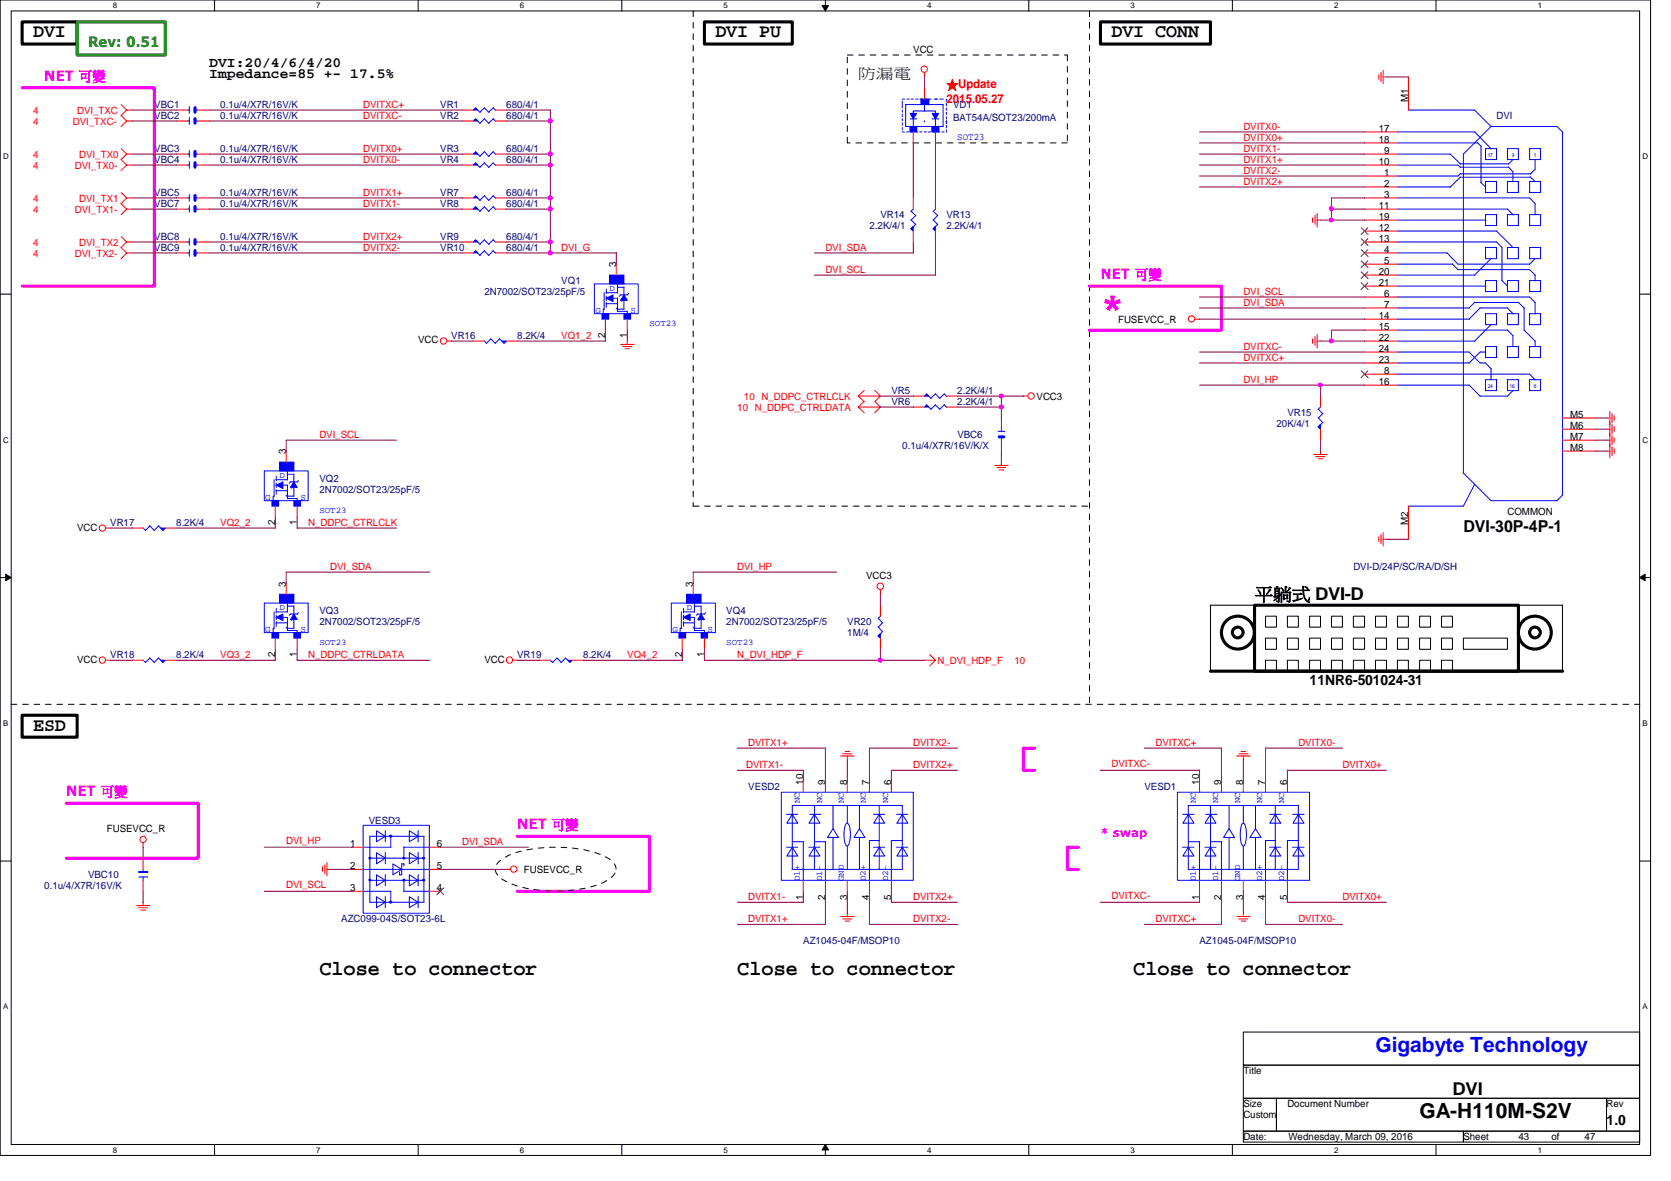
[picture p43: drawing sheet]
<svg xmlns="http://www.w3.org/2000/svg" width="297mm" height="210mm" viewBox="0 0 297 210" stroke-linecap="round" stroke-linejoin="round" font-family="sans-serif">
<defs><g id="words">
<text font-size="7.2" fill="#f0f" x="195.6" y="56.9">*</text>
<g font-size="3.7">
<text x="56.8" y="173.3">Close to connector</text>
<text x="131.1" y="173.3">Close to connector</text>
<text x="201.5" y="173.3">Close to connector</text>
<text x="252.3" y="198.7">GA-H110M-S2V</text>
</g>
<text font-size="3.7" fill="#00f" x="244.5" y="186.9">Gigabyte Technology</text>
<g font-size="3.3">
<text x="5.9" y="6.6">DVI</text>
<text x="127.2" y="6.5">DVI PU</text>
<text x="197.6" y="6.6">DVI CONN</text>
<text x="5.9" y="129.9">ESD</text>
</g>
<g font-size="3.1">
<text x="223.1" y="106.6">平平走 DVI-D</text>
<text x="258.2" y="194.6">DVI</text>
</g>
<text font-size="2.9" x="260.1" y="94.6">DVI-30P-4P-1</text>
<text font-size="2.5" fill="#008000" x="15.7" y="8.4">Rev: 0.51</text>
<g font-size="2.5">
<text x="37.2" y="11.9">DVI:20/4/6/4/20</text>
<text x="37.2" y="13.8">Impedance=85 +- 17.5%</text>
<text x="152.6" y="13.8">防防熱</text>
<text x="232.8" y="121.7">11NR6-501024-31</text>
<text x="285.6" y="199.9">1.0</text>
</g>
<g font-size="2.5" fill="#f0f">
<text x="7.9" y="14.3">NET 可可</text>
<text x="195.6" y="49.5">NET 可可</text>
<text x="11.8" y="141.4">NET 可可</text>
<text x="91.9" y="147.3">NET 可可</text>
</g>
<g font-size="2.2" fill="#f00">
<text x="168.3" y="15.7">★Update</text>
<text x="168.2" y="18.2">2015.05.27</text>
</g>
<text font-size="2.2" fill="#f0f" x="195.6" y="148.8">* swap</text>
<g font-size="1.8">
<text x="162.3" y="9.4">VCC</text>
<text x="245.1" y="23.4">17</text>
<text x="250.3" y="18.2" transform="rotate(-90 250.3 18.2)">M1</text>
<text x="245.1" y="25.4">18</text>
<text x="245.1" y="29.3">10</text>
<text x="246.1" y="27.3">9</text>
<text x="246.1" y="31.2">1</text>
<text x="246.1" y="33.2">2</text>
<text x="246.1" y="35.1">3</text>
<text x="245.1" y="37.1">11</text>
<text x="245.1" y="39.1">19</text>
<text x="245.1" y="41">12</text>
<text x="109.5" y="47.5" transform="rotate(-90 109.5 47.5)">3</text>
<text x="245.1" y="43">13</text>
<text x="246.1" y="44.9">4</text>
<text x="246.1" y="46.9">5</text>
<text x="245.1" y="48.9">20</text>
<text x="245.1" y="50.8">21</text>
<text x="246.1" y="52.7">6</text>
<text x="198.8" y="57.4">FUSEVCC_R</text>
<text x="245.1" y="56.7">14</text>
<text x="245.1" y="58.6">15</text>
<text x="246.1" y="54.7">7</text>
<text x="74.3" y="61">VCC</text>
<text x="107.6" y="60.2" transform="rotate(-90 107.6 60.2)">2</text>
<text x="111.5" y="60.2" transform="rotate(-90 111.5 60.2)">1</text>
<text x="245.1" y="60.6">22</text>
<text x="245.1" y="62.5">24</text>
<text x="245.1" y="64.5">23</text>
<text x="184.3" y="71">VCC3</text>
<text x="245.1" y="68.4">16</text>
<text x="246.1" y="66.5">8</text>
<text x="279.1" y="74.3">M5</text>
<text x="279.1" y="76.2">M6</text>
<text x="50.8" y="80.8" transform="rotate(-90 50.8 80.8)">3</text>
<text x="279.1" y="78.2">M7</text>
<text x="279.1" y="80.1">M8</text>
<text x="13.7" y="94.3">VCC</text>
<text x="48.9" y="93.4" transform="rotate(-90 48.9 93.4)">2</text>
<text x="52.8" y="93.4" transform="rotate(-90 52.8 93.4)">1</text>
<text x="250.3" y="93.4" transform="rotate(-90 250.3 93.4)">M2</text>
<text x="268" y="91.6">COMMON</text>
<text x="50.8" y="104.3" transform="rotate(-90 50.8 104.3)">3</text>
<text x="123.2" y="104.3" transform="rotate(-90 123.2 104.3)">3</text>
<text x="154" y="102.9">VCC3</text>
<text x="13.7" y="117.8">VCC</text>
<text x="48.9" y="116.8" transform="rotate(-90 48.9 116.8)">2</text>
<text x="52.8" y="116.8" transform="rotate(-90 52.8 116.8)">1</text>
<text x="86.1" y="117.8">VCC</text>
<text x="121.2" y="116.8" transform="rotate(-90 121.2 116.8)">2</text>
<text x="125.2" y="116.8" transform="rotate(-90 125.2 116.8)">1</text>
<text x="142.7" y="139.4" transform="rotate(-90 142.7 139.4)">10</text>
<text x="146.7" y="139.4" transform="rotate(-90 146.7 139.4)">9</text>
<text x="150.6" y="139.4" transform="rotate(-90 150.6 139.4)">8</text>
<text x="154.5" y="139.4" transform="rotate(-90 154.5 139.4)">7</text>
<text x="158.4" y="139.4" transform="rotate(-90 158.4 139.4)">6</text>
<text x="213.2" y="139.4" transform="rotate(-90 213.2 139.4)">10</text>
<text x="217.1" y="139.4" transform="rotate(-90 217.1 139.4)">9</text>
<text x="221" y="139.4" transform="rotate(-90 221 139.4)">8</text>
<text x="224.9" y="139.4" transform="rotate(-90 224.9 139.4)">7</text>
<text x="228.8" y="139.4" transform="rotate(-90 228.8 139.4)">6</text>
<text x="19" y="147.9">FUSEVCC_R</text>
<text x="62.2" y="150.5">1</text>
<text x="62.2" y="154.5">2</text>
<text x="77.7" y="150.5">6</text>
<text x="77.7" y="154.5">5</text>
<text x="93.1" y="155.2">FUSEVCC_R</text>
<text x="62.2" y="158.4">3</text>
<text x="77.7" y="158.4">4</text>
<text x="142.7" y="159.9" transform="rotate(-90 142.7 159.9)">1</text>
<text x="146.7" y="159.9" transform="rotate(-90 146.7 159.9)">2</text>
<text x="150.6" y="159.9" transform="rotate(-90 150.6 159.9)">3</text>
<text x="154.5" y="159.9" transform="rotate(-90 154.5 159.9)">4</text>
<text x="158.4" y="159.9" transform="rotate(-90 158.4 159.9)">5</text>
<text x="213.2" y="159.9" transform="rotate(-90 213.2 159.9)">1</text>
<text x="217.1" y="159.9" transform="rotate(-90 217.1 159.9)">2</text>
<text x="221" y="159.9" transform="rotate(-90 221 159.9)">3</text>
<text x="224.9" y="159.9" transform="rotate(-90 224.9 159.9)">4</text>
<text x="228.8" y="159.9" transform="rotate(-90 228.8 159.9)">5</text>
<text x="221" y="190.9">Title</text>
<text x="221" y="196.8">Size</text>
<text x="228.9" y="196.8">Document Number</text>
<text x="285.6" y="196.8">Rev</text>
<text x="221" y="198.8">Custom</text>
<text x="221" y="202.6">Date:</text>
<text x="229.1" y="202.6">Wednesday, March 09, 2016</text>
<text x="260.1" y="202.6">Sheet</text>
<text x="269.9" y="202.6">43</text>
<text x="275.8" y="202.6">of</text>
<text x="281.7" y="202.6">47</text>
</g>
<g font-size="1.8" fill="#f00">
<text x="5.9" y="22.1">4</text>
<text x="5.9" y="20.2">4</text>
<text x="13" y="22.1">DVI_TXC-</text>
<text x="13.7" y="20.2">DVI_TXC</text>
<text x="64.6" y="19.2">DVITXC+</text>
<text x="64.6" y="21.2">DVITXC-</text>
<text x="221" y="23.1">DVITX0-</text>
<text x="5.9" y="28">4</text>
<text x="5.9" y="30">4</text>
<text x="13.3" y="30">DVI_TX0-</text>
<text x="14.1" y="28">DVI_TX0</text>
<text x="64.6" y="29">DVITX0-</text>
<text x="64.6" y="27">DVITX0+</text>
<text x="221" y="29">DVITX1+</text>
<text x="221" y="27">DVITX1-</text>
<text x="221" y="25.1">DVITX0+</text>
<text x="5.9" y="35.8">4</text>
<text x="14.1" y="35.8">DVI_TX1</text>
<text x="64.6" y="34.8">DVITX1+</text>
<text x="221" y="32.9">DVITX2+</text>
<text x="221" y="30.9">DVITX2-</text>
<text x="5.9" y="37.8">4</text>
<text x="13.3" y="37.8">DVI_TX1-</text>
<text x="64.6" y="36.8">DVITX1-</text>
<text x="5.9" y="43.6">4</text>
<text x="5.9" y="45.6">4</text>
<text x="13.3" y="45.6">DVI_TX2-</text>
<text x="14.1" y="43.6">DVI_TX2</text>
<text x="64.6" y="44.6">DVITX2-</text>
<text x="64.6" y="42.7">DVITX2+</text>
<text x="99.8" y="44.6">DVI_G</text>
<text x="146.7" y="44.6">DVI_SDA</text>
<text x="146.7" y="48.6">DVI_SCL</text>
<text x="221" y="52.5">DVI_SCL</text>
<text x="221" y="54.4">DVI_SDA</text>
<text x="99.8" y="60.3">VQ1_2</text>
<text x="221" y="64.2">DVITXC+</text>
<text x="221" y="62.2">DVITXC-</text>
<text x="132.2" y="71">10 N_DDPC_CTRLCLK</text>
<text x="221" y="68.1">DVI_HP</text>
<text x="56.8" y="77.9">DVI_SCL</text>
<text x="131.1" y="73">10 N_DDPC_CTRLDATA</text>
<text x="39.2" y="93.5">VQ2_2</text>
<text x="54.8" y="93.5">N_DDPC_CTRLCLK</text>
<text x="58.7" y="101.3">DVI_SDA</text>
<text x="131.1" y="101.3">DVI_HP</text>
<text x="39.2" y="117">VQ3_2</text>
<text x="54.8" y="117">N_DDPC_CTRLDATA</text>
<text x="111.5" y="117">VQ4_2</text>
<text x="131.1" y="117">N_DVI_HDP_F</text>
<text x="166.7" y="118">N_DVI_HDP_F</text>
<text x="180.3" y="118">10</text>
<text x="132.6" y="136.6">DVITX1-</text>
<text x="133" y="132.6">DVITX1+</text>
<text x="162.3" y="136.6">DVITX2+</text>
<text x="162.3" y="132.6">DVITX2-</text>
<text x="197.6" y="136.4">DVITXC-</text>
<text x="205.4" y="132.6">DVITXC+</text>
<text x="230.8" y="132.6">DVITX0-</text>
<text x="238.6" y="136.6">DVITX0+</text>
<text x="50.9" y="150">DVI_HP</text>
<text x="82.2" y="150.2">DVI_SDA</text>
<text x="50.9" y="157.9">DVI_SCL</text>
<text x="133" y="160">DVITX1-</text>
<text x="162.3" y="160">DVITX2+</text>
<text x="197.6" y="159.8">DVITXC-</text>
<text x="238.6" y="160">DVITX0+</text>
<text x="133" y="163.9">DVITX1+</text>
<text x="162.3" y="163.9">DVITX2-</text>
<text x="205.4" y="163.9">DVITXC+</text>
<text x="230.8" y="163.9">DVITX0-</text>
</g>
<g font-size="1.8" fill="#000080">
<text x="27.4" y="19.2">VBC1</text>
<text x="27.4" y="21.2">VBC2</text>
<text x="39.2" y="19.2">0.1u/4/X7R/16V/K</text>
<text x="39.2" y="21.2">0.1u/4/X7R/16V/K</text>
<text x="78.3" y="21.2">VR2</text>
<text x="78.3" y="19.2">VR1</text>
<text x="90" y="21.2">680/4/1</text>
<text x="90" y="19.2">680/4/1</text>
<text x="169.4" y="21.5">BAT54A/SOT23/200mA</text>
<text x="169.4" y="19.2">VD1</text>
<text x="266" y="21.2">DVI</text>
<text x="27.4" y="29">VBC4</text>
<text x="27.4" y="27">VBC3</text>
<text x="39.2" y="29">0.1u/4/X7R/16V/K</text>
<text x="39.2" y="27">0.1u/4/X7R/16V/K</text>
<text x="78.3" y="29">VR4</text>
<text x="78.3" y="27">VR3</text>
<text x="90" y="29">680/4/1</text>
<text x="90" y="27">680/4/1</text>
<text x="27.4" y="34.8">VBC5</text>
<text x="39.2" y="34.8">0.1u/4/X7R/16V/K</text>
<text x="78.3" y="34.8">VR7</text>
<text x="90" y="34.8">680/4/1</text>
<text x="27.4" y="36.8">VBC7</text>
<text x="39.2" y="36.8">0.1u/4/X7R/16V/K</text>
<text x="78.3" y="36.8">VR8</text>
<text x="90" y="36.8">680/4/1</text>
<text x="154.6" y="40.7">2.2K/4/1</text>
<text x="156.5" y="38.8">VR14</text>
<text x="168.2" y="38.8">VR13</text>
<text x="168.2" y="40.7">2.2K/4/1</text>
<text x="27.4" y="44.6">VBC9</text>
<text x="27.4" y="42.7">VBC8</text>
<text x="39.2" y="44.6">0.1u/4/X7R/16V/K</text>
<text x="39.2" y="42.7">0.1u/4/X7R/16V/K</text>
<text x="78.3" y="42.7">VR9</text>
<text x="78.3" y="44.6">VR10</text>
<text x="90" y="42.7">680/4/1</text>
<text x="90" y="44.6">680/4/1</text>
<text x="86.1" y="52.5">2N7002/SOT23/25pF/5</text>
<text x="99.8" y="50.5">VQ1</text>
<text x="80.2" y="60.3">VR16</text>
<text x="91.9" y="60.3">8.2K/4</text>
<text x="158.5" y="70.1">VR5</text>
<text x="170.2" y="70.1">2.2K/4/1</text>
<text x="158.5" y="72">VR6</text>
<text x="170.2" y="72">2.2K/4/1</text>
<text x="170.2" y="77.9">VBC6</text>
<text x="226.9" y="75.9">20K/4/1</text>
<text x="228.9" y="74">VR15</text>
<text x="160.4" y="79.8">0.1u/4/X7R/16V/K/X</text>
<text x="56.8" y="85.7">VQ2</text>
<text x="56.8" y="87.7">2N7002/SOT23/25pF/5</text>
<text x="19.6" y="93.5">VR17</text>
<text x="31.3" y="93.5">8.2K/4</text>
<text x="240.6" y="101.3">DVI-D/24P/SC/RA/D/SH</text>
<text x="56.8" y="109.2">VQ3</text>
<text x="56.8" y="111.1">2N7002/SOT23/25pF/5</text>
<text x="129.1" y="111.1">2N7002/SOT23/25pF/5</text>
<text x="129.1" y="109.2">VQ4</text>
<text x="150.6" y="113.1">1M/4</text>
<text x="150.6" y="111.1">VR20</text>
<text x="19.6" y="117">VR18</text>
<text x="31.3" y="117">8.2K/4</text>
<text x="91.9" y="117">VR19</text>
<text x="103.7" y="117">8.2K/4</text>
<text x="133" y="140.5">VESD2</text>
<text x="203.5" y="140.5">VESD1</text>
<text x="65.6" y="146.5">VESD3</text>
<text x="7.9" y="158.1">0.1u/4/X7R/16V/K</text>
<text x="15.7" y="156.1">VBC10</text>
<text x="60.7" y="163.9">AZC099-04S/SOT23-6L</text>
<text x="142.8" y="167.9">AZ1045-04F/MSOP10</text>
<text x="213.2" y="167.9">AZ1045-04F/MSOP10</text>
</g>
<text font-size="1.8" fill="#00f" x="170.2" y="24.8">SOT23</text>
<g font-size="1.6" fill="#00f">
<text x="108.4" y="51.7">D</text>
<text x="105.8" y="55.6">G</text>
<text x="112.1" y="55.6">S</text>
<text x="115.4" y="58">SOT23</text>
<text x="47.2" y="88.9">G</text>
<text x="49.7" y="84.9">D</text>
<text x="53.4" y="88.9">S</text>
<text x="56.8" y="91.2">SOT23</text>
<text x="47.2" y="112.3">G</text>
<text x="49.7" y="108.4">D</text>
<text x="53.4" y="112.3">S</text>
<text x="119.5" y="112.3">G</text>
<text x="122.1" y="108.4">D</text>
<text x="125.8" y="112.3">S</text>
<text x="56.8" y="114.6">SOT23</text>
<text x="129.1" y="114.6">SOT23</text>
<text x="142.2" y="142.7" transform="rotate(-90 142.2 142.7)">NC</text>
<text x="146.1" y="142.7" transform="rotate(-90 146.1 142.7)">NC</text>
<text x="150" y="142.7" transform="rotate(-90 150 142.7)">NC</text>
<text x="153.9" y="142.7" transform="rotate(-90 153.9 142.7)">NC</text>
<text x="157.9" y="142.7" transform="rotate(-90 157.9 142.7)">NC</text>
<text x="212.6" y="142.7" transform="rotate(-90 212.6 142.7)">NC</text>
<text x="216.5" y="142.7" transform="rotate(-90 216.5 142.7)">NC</text>
<text x="220.4" y="142.7" transform="rotate(-90 220.4 142.7)">NC</text>
<text x="224.4" y="142.7" transform="rotate(-90 224.4 142.7)">NC</text>
<text x="228.3" y="142.7" transform="rotate(-90 228.3 142.7)">NC</text>
<text x="142.2" y="156.6" transform="rotate(-90 142.2 156.6)">D1+</text>
<text x="146.1" y="156.6" transform="rotate(-90 146.1 156.6)">D1-</text>
<text x="150" y="156.6" transform="rotate(-90 150 156.6)">GND</text>
<text x="153.9" y="156.6" transform="rotate(-90 153.9 156.6)">D2+</text>
<text x="157.9" y="156.6" transform="rotate(-90 157.9 156.6)">D2-</text>
<text x="212.6" y="156.6" transform="rotate(-90 212.6 156.6)">D1+</text>
<text x="216.5" y="156.6" transform="rotate(-90 216.5 156.6)">D1-</text>
<text x="220.4" y="156.6" transform="rotate(-90 220.4 156.6)">GND</text>
<text x="224.4" y="156.6" transform="rotate(-90 224.4 156.6)">D2+</text>
<text x="228.3" y="156.6" transform="rotate(-90 228.3 156.6)">D2-</text>
</g>
<g font-size="1.4">
<text x="20.1" y="1.4">8</text>
<text x="56.2" y="1.4">7</text>
<text x="92.4" y="1.4">6</text>
<text x="128.6" y="1.4">5</text>
<text x="164.8" y="1.4">4</text>
<text x="201" y="1.4">3</text>
<text x="237.1" y="1.4">2</text>
<text x="273.3" y="1.4">1</text>
<text x=".5" y="28.3">D</text>
<text x="292" y="28.3">D</text>
<text x=".5" y="78.7">C</text>
<text x="292" y="78.7">C</text>
<text x=".5" y="129">B</text>
<text x="292" y="129">B</text>
<text x=".5" y="179.4">A</text>
<text x="292" y="179.4">A</text>
<text x="20.1" y="204.9">8</text>
<text x="56.2" y="204.9">7</text>
<text x="92.4" y="204.9">6</text>
<text x="128.6" y="204.9">5</text>
<text x="164.8" y="204.9">4</text>
<text x="201" y="204.9">3</text>
<text x="237.1" y="204.9">2</text>
<text x="273.3" y="204.9">1</text>
</g>
<g font-size="1" fill="#00f">
<text x="264.5" y="27.9">17</text>
<text x="268.8" y="27.9">9</text>
<text x="272.7" y="27.9">1</text>
<text x="264.5" y="69">24</text>
<text x="268.3" y="69">16</text>
<text x="272.7" y="69">8</text>
</g>
</g></defs>
<path d="M0 0h293.4v205.4h-293.4zM2 1.9h289.5v201.5h-289.5z" fill="none" stroke="#000" stroke-width=".18"/>
<g fill="#fff">
<path d="M20.1 .2h.7v1.5h-.7z"/>
<path d="M20.1 203.6h.7v1.5h-.7z"/>
</g>
<path d="M38.1 0v1.9M38.1 203.4v2" fill="none" stroke="#000" stroke-width=".18"/>
<g fill="#fff">
<path d="M56.2 .2h.8v1.5h-.8z"/>
<path d="M56.2 203.6h.8v1.5h-.8z"/>
</g>
<path d="M74.3 0v1.9M74.3 203.4v2" fill="none" stroke="#000" stroke-width=".18"/>
<g fill="#fff">
<path d="M92.4 .2h.8v1.5h-.8z"/>
<path d="M92.4 203.6h.8v1.5h-.8z"/>
</g>
<path d="M110.5 0v1.9M110.5 203.4v2" fill="none" stroke="#000" stroke-width=".18"/>
<g fill="#fff">
<path d="M128.6 .2h.8v1.5h-.8z"/>
<path d="M128.6 203.6h.8v1.5h-.8z"/>
</g>
<path d="M146.1 1h1.2l-.6 .9zM146.7 0v1.9M146.7 203.4l.6 1h-1.2zM146.7 203.4v2" fill="none" stroke="#000" stroke-width=".18"/>
<path d="M146.1 1h1.2l-.6 .9zM146.7 203.4l.6 1h-1.2z" fill="#000"/>
<g fill="#fff">
<path d="M164.8 .2h.8v1.5h-.8z"/>
<path d="M164.8 203.6h.8v1.5h-.8z"/>
</g>
<path d="M182.9 0v1.9M182.9 203.4v2" fill="none" stroke="#000" stroke-width=".18"/>
<g fill="#fff">
<path d="M201 .2h.7v1.5h-.7z"/>
<path d="M201 203.6h.7v1.5h-.7z"/>
</g>
<path d="M219.1 0v1.9M219.1 203.4v2" fill="none" stroke="#000" stroke-width=".18"/>
<g fill="#fff">
<path d="M237.1 .2h.8v1.5h-.8z"/>
<path d="M237.1 203.6h.8v1.5h-.8z"/>
</g>
<path d="M255.3 0v1.9M255.3 203.4v2" fill="none" stroke="#000" stroke-width=".18"/>
<g fill="#fff">
<path d="M273.3 .2h.8v1.5h-.8z"/>
<path d="M273.3 203.6h.8v1.5h-.8z"/>
<path d="M.5 27.1h1v1.5h-1z"/>
<path d="M292 27.1h.9v1.5h-.9z"/>
<path d="M.5 77.4h1v1.6h-1z"/>
<path d="M292 77.4h.9v1.6h-.9z"/>
</g>
<path d="M0 52.3h2M291.5 52.3h1.9" fill="none" stroke="#000" stroke-width=".18"/>
<g fill="#fff">
<path d="M.5 127.8h.9v1.5h-.9z"/>
<path d="M292 127.8h.9v1.5h-.9z"/>
</g>
<path d="M0 102.7h2M1 102.1l1 .6-1 .5zM291.5 102.7l.9-.6v1.1zM291.5 102.7h1.9" fill="none" stroke="#000" stroke-width=".18"/>
<path d="M1 102.1l1 .6-1 .5zM291.5 102.7l.9-.6v1.1z" fill="#000"/>
<g fill="#fff">
<path d="M.5 178.2h.9v1.5h-.9z"/>
<path d="M292 178.2h.9v1.5h-.9z"/>
</g>
<g fill="none" stroke="#000" stroke-width=".18">
<path d="M215.1 107.6h62.6M215.2 119.3h3.9M215.2 107.6v11.7M225 109.5h1.9v2h-1.9zM225 113.4h1.9v2h-1.9zM225 117.3h1.9v2h-1.9zM228.9 109.5h1.9v2h-1.9zM228.9 113.4h1.9v2h-1.9zM228.9 117.3h1.9v2h-1.9zM232.8 109.5h1.9v2h-1.9zM232.8 113.4h1.9v2h-1.9zM232.8 117.3h1.9v2h-1.9z"/>
<path d="M236.7 109.5h1.9v2h-1.9zM236.7 113.4h1.9v2h-1.9zM236.7 117.3h1.9v2h-1.9zM240.6 109.5h2v2h-2zM240.6 113.4h2v2h-2zM240.6 117.3h2v2h-2zM244.5 109.5h2v2h-2zM244.5 113.4h2v2h-2zM244.5 117.3h2v2h-2zM248.4 109.5h2v2h-2zM248.4 113.4h2v2h-2zM248.4 117.3h2v2h-2z"/>
<path d="M252.3 109.5h2v2h-2zM252.3 113.4h2v2h-2zM252.3 117.3h2v2h-2zM256.2 113.4h2v2h-2zM256.2 117.3h2v2h-2zM256.2 109.5h2v2h-2zM260.1 113.4h7.9v2h-7.9zM277.7 107.5v11.8M0 153h2M291.5 153h1.9M221 183.4h70.5v5.9h-70.5zM221 189.3h70.5v5.9h-70.5z"/>
<path d="M221 195.2h5.9v5.8h-5.9zM226.9 195.2h58.7v5.8h-58.7zM285.6 195.2h5.9v5.8h-5.9zM221 201h39.1v2h-39.1zM260.1 201h31.4v2h-31.4z"/>
</g>
<path d="M123.2 1.9v88.1M150.6 9.8h39.1M189.7 9.8v15.6M193.7 1.9v123.3M150.6 25.4v-15.6M189.7 25.4h-39.1M123.2 90h70.5M2 125.2h289.5M88.5 153.3a10 10 0 0 1 5.7-2.4 25.8 25.8 0 0 1 12.7 1 4.4 4.4 0 0 1 2.5 2 1.85 1.85 0 0 1-.9 2.2 17.6 17.6 0 0 1-9.7 2.3 17.5 17.5 0 0 1-9.8-2.3 1.81 1.81 0 0 1-.5-2.8z" fill="none" stroke="#000" stroke-width=".18" stroke-dasharray="1 1 1 1 1 1 1 1"/>
<g fill="none" stroke="#000" stroke-width=".55">
<path d="M3.9 3.9h9.8v3.9h-9.8zM125.2 3.9h15.6v3.9h-15.6zM195.6 3.9h19.6v3.9h-19.6zM215.2 119.3h62.6M223 107.6h46.9v11.7h-46.9zM3.9 127.1h9.8v3.9h-9.8z"/>
<circle cx="220" cy="112.4" r=".95"/>
<circle cx="220" cy="112.4" r="2.93"/>
<circle cx="272.8" cy="112.4" r="2.93"/>
<circle cx="272.9" cy="112.4" r=".95"/>
</g>
<path d="M3.9 15.6h23.5v35.2h-23.5M193.7 50.8h23.4v7.9h-23.4M183.9 133h-2v3.9h2M11.8 142.7h23.4v9.8h-23.4M91.9 148.6h23.5v9.8h-23.5M191.7 150.6h-2v3.9h2" fill="none" stroke="#f0f" stroke-width=".55"/>
<path d="M13.7 3.9h15.7v5.9h-15.7z" fill="none" stroke="#008000" stroke-width=".55"/>
<g fill="none" stroke="#f00" stroke-width=".18">
<path d="M21.5 18.6l1.1 1M22.5 19.6h1M22.5 19.6l-1 1M164.3 12.9v.8M245.1 13.3v.8M245.5 12.9v1.6M245.8 13.7h.7M245.9 12.5v2.4M21.5 36.2l1 1M21.5 20.5l1.1 1M21.5 26.4l1.1 1M21.5 34.2l1.1 1"/>
<path d="M21.5 28.4l1.1 1M22.5 21.5h1M22.5 27.4h1M22.5 37.2h1M22.5 35.2h1M22.5 29.3h1M22.5 21.5l-1 1M22.5 27.4l-1 1M22.5 35.2l-1 1M22.5 29.3l-1 1.1M22.6 37.1l-1.1 1M233.3 38.7v.8"/>
<path d="M233.8 38.3v1.6M234.1 39.1h.6M234.1 37.9v2.4M21.5 44l1.1 1M21.5 42l1.1 1.1M22.5 45h1M22.5 43h1M22.5 45l-1 1M22.5 43l-1 1M212.4 56.7h.9M233.8 59.8v1.6M234.1 59.4v2.4"/>
<path d="M79.5 60.6h.8M110.3 61.2h2.4M110.7 61.6h1.6M111.1 62h.8M111.5 60.6v.7M152.6 70.4l1 1M152.6 72.3h3.9l-1 1.1M152.6 72.3l1 1.1M153.6 69.4l-1 1M153.6 71.3l-1 1M155.5 69.4l1 1h-3.9M156.5 70.4l-1 1 1 1"/>
<path d="M181.9 70.4h.8M233.3 60.2v.8M234.1 60.6h.6M285.6 76.3h.6M285.6 74.3h.6M285.6 78.2h.6M286.2 73.1v8.3M286.6 73.5v1.6M286.6 75.5v1.6M286.6 77.4v1.6M286.6 79.4v1.6M286.9 73.9v.8"/>
<path d="M286.9 75.8v.9M286.9 77.8v.8M286.9 79.8v.8M18.8 93.9h.8M176.8 82.7h2.4M177.2 83.1h1.6M177.6 83.5h.8M178 82.1v.7M233.5 80.8h2.5M233.9 81.2h1.6M234.4 81.5h.8M234.7 80.2v.6"/>
<path d="M245.1 95.4v.9M245.5 95v1.6M245.8 95.8h.7M245.9 94.7v2.3M285.6 80.2h.6M18.8 117.3h.8M91.2 117.3h.8M156.5 104.8v.9M164.3 117.3h2M165.3 116.3l1 1M166.3 117.3l-1 1.1M149.4 134.4h2.4"/>
<path d="M149.8 134h1.6M150.2 133.6h.8M150.6 134.3v.7M219.8 134.4h2.4M220.3 134h1.6M220.6 133.6h.8M221 134.3v.7M25.4 149.8v.8M57.3 154.1v.8M57.7 153.7v1.6M58.1 154.5h.6M58.1 153.3v2.4"/>
<path d="M90 154.5h.8M24.3 161h2.4M24.6 161.3h1.6M25.1 161.8h.8M25.4 160.4v.6M149.4 162.9h2.4M149.8 163.3h1.6M150.2 163.7h.8M150.6 162.3v.6M219.9 162.9h2.3M220.2 163.3h1.6M220.6 163.7h.9"/>
<path d="M221 162.3v.6"/>
<circle cx="164.3" cy="12.3" r=".56"/>
<circle cx="211.8" cy="56.7" r=".56"/>
<circle cx="78.8" cy="60.6" r=".57"/>
<circle cx="183.3" cy="70.4" r=".57"/>
<circle cx="18.2" cy="93.8" r=".56"/>
<circle cx="18.2" cy="117.3" r=".56"/>
<circle cx="90.6" cy="117.3" r=".57"/>
<circle cx="156.5" cy="104.2" r=".57"/>
<circle cx="25.4" cy="149.2" r=".56"/>
<circle cx="91.3" cy="154.5" r=".56"/>
</g>
<path d="M47 107.2h7.8v5.2h-7.8zM50.9 111.5h.1" fill="none" stroke="#00f" stroke-width=".18"/>
<path d="M49.7 105.6h2.5v1.6h-2.5z" fill-rule="evenodd" fill="#00f"/>
<path d="M49.7 105.6h2.5v1.6h-2.5z" fill="none" stroke="#00f" stroke-width=".18"/>
<path d="M48.3 112.4h1.2v1h-1.2z" fill-rule="evenodd" fill="#00f"/>
<path d="M48.3 112.4h1.2v1h-1.2z" fill="none" stroke="#00f" stroke-width=".18"/>
<path d="M52.2 112.4h1.2v1h-1.2z" fill-rule="evenodd" fill="#00f"/>
<path d="M49.1 109.3v.9M49.1 110.5v.8M52.2 112.4h1.2v1h-1.2z" fill="none" stroke="#00f" stroke-width=".18"/>
<path d="M49.1 109.7l1.2-.6v1.2z" fill-rule="evenodd" fill="#00f"/>
<path d="M49.1 109.7h2v2.1M49.1 110.7h2M49.1 109.7l1.2-.6v1.2zM51.1 111.7h1.2M52.2 107.7v4" fill="none" stroke="#00f" stroke-width=".18"/>
<path d="M52.2 109.1l.6 1h-1.2z" fill="#00f"/>
<g fill="none" stroke="#00f" stroke-width=".18">
<path d="M48.7 111.7h-.1v.7M48.7 108.8v2.9M49.1 108.8h2M49.1 108.1v.8M51.1 107.7h1.1M51.1 111.7v.4h1.7v.3M51.1 107.1v1.7M51.6 109.1h1.3M51.6 109.1l-.2 .2M51.9 110.1h.1M52.2 109.1l.6 1h-1.2zM53.1 108.9l-.3 .2"/>
<path d="M64.6 146.7h11.7v15.6h-11.7zM64.6 154.5h11.8M65.7 148.6h9.7l-.1 11.8M65.7 148.6v11.8M65.7 152.5h9.7M65.7 156.5h9.7M66.9 147.7l1.6 .9-1.6 1zM66.9 159.4l1.6 1-1.6 .9zM66.9 151.6l1.6 .9-1.6 1zM66.9 155.5l1.6 1-1.6 .9zM68.5 147.6v2M68.5 151.5v2"/>
<path d="M68.5 155.4v2M68.5 159.3v2M69.8 153.5l1.6 1-1.6 1zM71 155v.5M71.4 153.5v2h-.4M71.4 153.5h.4M71.8 153.5v.4M72.8 159.4l1.5 1-1.5 .9zM72.8 147.7l1.5 .9-1.5 1zM72.8 151.6l1.5 .9-1.5 1zM72.8 155.5l1.5 1-1.5 .9zM74.3 147.6v2"/>
<path d="M74.3 151.5v2M74.3 155.4v2M74.3 159.3v2M65.7 160.4h9.6"/>
</g>
<path d="M48.9 113.4v2M50.9 103.6v2M52.8 113.4v2" fill="none" stroke="#f00" stroke-width=".18"/>
<path d="M75.2 152.4h.2v.2h-.2z" fill-rule="evenodd" fill="#00f"/>
<path d="M75.2 152.4h.2v.2h-.2z" fill="none" stroke="#00f" stroke-width=".18"/>
<path d="M69.3 148.5h.3v.2h-.3z" fill-rule="evenodd" fill="#00f"/>
<path d="M69.3 148.5h.3v.2h-.3z" fill="none" stroke="#00f" stroke-width=".18"/>
<path d="M71.7 152.4h.2v.2h-.2z" fill-rule="evenodd" fill="#00f"/>
<path d="M71.7 152.4h.2v.2h-.2z" fill="none" stroke="#00f" stroke-width=".18"/>
<path d="M65.6 152.4h.3v.2h-.3z" fill-rule="evenodd" fill="#00f"/>
<path d="M65.6 152.4h.3v.2h-.3z" fill="none" stroke="#00f" stroke-width=".18"/>
<path d="M65.6 156.3h.3v.2h-.3z" fill-rule="evenodd" fill="#00f"/>
<path d="M65.6 156.3h.3v.2h-.3z" fill="none" stroke="#00f" stroke-width=".18"/>
<path d="M75.2 156.3h.2v.2h-.2z" fill-rule="evenodd" fill="#00f"/>
<path d="M75.2 156.3h.2v.2h-.2z" fill="none" stroke="#00f" stroke-width=".18"/>
<path d="M71.7 156.3h.2v.2h-.2z" fill-rule="evenodd" fill="#00f"/>
<path d="M71.7 156.3h.2v.2h-.2z" fill="none" stroke="#00f" stroke-width=".18"/>
<path d="M69.3 160.2h.3v.3h-.3z" fill-rule="evenodd" fill="#00f"/>
<g fill="none" stroke="#00f" stroke-width=".18">
<path d="M25.4 93.8l.5 .5M26.6 93.4l.8 .9M26.6 93.5l-.8 .8M28.2 93.5l-.8 .8M64.5 158.4h5M64.7 150.6h4.8M69.5 148.6v2M69.5 158.4v2M71.8 150.6h4.5M71.8 150.5v2M71.8 156.5v2M71.8 158.4h4.6"/>
<path d="M69.3 160.2h.3v.3h-.3z"/>
</g>
<path d="M62.6 150.6h2M62.6 154.5h2M62.6 158.4h2M76.3 150.6h2M76.3 154.5h2M76.3 158.4h2" fill="none" stroke="#f00" stroke-width=".18"/>
<path d="M77.7 157.8l1.2 1.2M78.9 157.8l-1.3 1.2" fill="none" stroke="#804000" stroke-width=".18"/>
<path d="M28.6 93.9h.8l-.4 .4z" fill-rule="evenodd" fill="#00f"/>
<path d="M28.1 93.4l.9 .9M28.6 93.9h.8l-.4 .4z" fill="none" stroke="#00f" stroke-width=".18"/>
<path d="M23.5 93.9h1.9M29.4 93.9h1.9" fill="none" stroke="#f00" stroke-width=".18"/>
<path d="M161.8 22.5h1.1v1h-1.1z" fill-rule="evenodd" fill="#00f"/>
<path d="M161.8 22.5h1.1v1h-1.1z" fill="none" stroke="#00f" stroke-width=".18"/>
<path d="M165.7 22.5h1.2v1h-1.2z" fill-rule="evenodd" fill="#00f"/>
<path d="M165.7 22.5h1.2v1h-1.2z" fill="none" stroke="#00f" stroke-width=".18"/>
<path d="M163.7 17.6h1.4v1h-1.4z" fill-rule="evenodd" fill="#00f"/>
<g fill="none" stroke="#00f" stroke-width=".18">
<path d="M160.4 17.9v.7M160.4 18.7v.5M160.4 19.5v.4M160.4 17.6h.4M161 18.6h6.7M161 18.5v4M161.2 17.6h.4M162 17.6h.4M162.8 17.6h.4M163.5 17.6h.5M163.7 17.6h1.4v1h-1.4zM164.3 18.6v1.2"/>
<path d="M164.3 17.6h.5M165.1 17.8v.8M165.1 17.6h.4M165.1 17.8h-1.4v.8M166.1 17.6h.6M167 17.6h.7M167.6 18.6v.8M167.6 19.5v3M168.2 17.6v.4M168.2 18.4v.4M168.2 19.2v.4M168.2 19.9v.5"/>
<path d="M160.4 23.5h.4M160.4 20.3v.4M160.4 21.1v.4M160.4 21.8v.5M160.4 22.6v.5M161 22.5h6.7M161.2 23.5h.4M161.8 21.1h1.2M161.8 22.4v.9M161.9 23.5h.4M162.3 22.5v-2.8h4v2.8M162.7 23.5h.4"/>
<path d="M162.9 22.4v.9h-1.1M163.5 23.5h.4M164.3 23.5h.4M164.3 21.5h.1M165.1 23.5h.4M165.7 21.1h1.2M165.7 22.5v.8M165.7 23.3h1.2M165.9 23.5h.4M166.6 23.5h.4M166.9 22.4v.9M167.4 23.5h.4"/>
<path d="M168.2 20.7v.5M168.2 21.5v.4M168.2 22.3v.4M168.2 23.1v.4"/>
</g>
<path d="M165.7 20.2h1.2l-.6 .9z" fill-rule="evenodd" fill="#00f"/>
<path d="M165.7 20.2h1.2l-.6 .9z" fill="none" stroke="#00f" stroke-width=".18"/>
<path d="M161.8 20.2h1.1l-.6 .9z" fill-rule="evenodd" fill="#00f"/>
<path d="M161.8 20.2h1.1l-.6 .9zM165.9 39.1l.8 .8M165.9 37.5l.8 .8M166.3 37.1l-.4 .4M166.7 39.8l-.8 .9M166.7 38.3l-.8 .8M165.9 40.6l.4 .5" fill="none" stroke="#00f" stroke-width=".18"/>
<path d="M164.3 15.6v2M162.3 23.5v1.9M166.3 23.5v1.9" fill="none" stroke="#f00" stroke-width=".18"/>
<path d="M166.3 40.3v.8l-.4-.4z" fill-rule="evenodd" fill="#00f"/>
<path d="M166.3 40.3v.8l-.4-.4zM97.8 117.3l.4 .4M99 116.9l.8 .8M99 117l-.8 .8M100.5 117l-.8 .8" fill="none" stroke="#00f" stroke-width=".18"/>
<path d="M166.3 35.2v2M166.3 41.1v1.9" fill="none" stroke="#f00" stroke-width=".18"/>
<path d="M101 117.3h.7l-.4 .4z" fill-rule="evenodd" fill="#00f"/>
<path d="M100.5 116.9l.8 .8M101 117.3h.7l-.4 .4zM119.3 107.2h7.9v5.2h-7.9zM123.2 111.5h.1" fill="none" stroke="#00f" stroke-width=".18"/>
<path d="M95.9 117.3h1.9M101.7 117.3h2" fill="none" stroke="#f00" stroke-width=".18"/>
<path d="M122.1 105.6h2.5v1.6h-2.5z" fill-rule="evenodd" fill="#00f"/>
<path d="M122.1 105.6h2.5v1.6h-2.5z" fill="none" stroke="#00f" stroke-width=".18"/>
<path d="M120.7 112.4h1.2v1h-1.2z" fill-rule="evenodd" fill="#00f"/>
<path d="M120.7 112.4h1.2v1h-1.2z" fill="none" stroke="#00f" stroke-width=".18"/>
<path d="M124.6 112.4h1.2v1h-1.2z" fill-rule="evenodd" fill="#00f"/>
<path d="M121.5 109.3v.9M121.5 110.5v.8M124.6 112.4h1.2v1h-1.2z" fill="none" stroke="#00f" stroke-width=".18"/>
<path d="M121.5 109.7l1.2-.6v1.2z" fill-rule="evenodd" fill="#00f"/>
<path d="M121.5 109.7h1.9v2.1M121.5 110.7h1.9M121.5 109.7l1.2-.6v1.2zM123.4 111.7h1.3M124.6 107.7v4" fill="none" stroke="#00f" stroke-width=".18"/>
<path d="M124.6 109.1l.6 1h-1.2z" fill="#00f"/>
<g fill="none" stroke="#00f" stroke-width=".18">
<path d="M33.2 19.6h.5M33.7 18.9v1.3M34.6 19.6h.6M86.1 42.6l.8 .8M86.1 42.6l-.8 .8M87.7 42.6l.4 .5M87.7 42.6l-.8 .8M121.1 111.7h-.2v.7M121.1 108.8v2.9M121.5 108.8h1.9M121.5 108.1v.8M123.4 107.7h1.2"/>
<path d="M123.4 111.7v.4h1.8v.3M123.4 107.1v1.7M124 109.1h1.3M124 109.1l-.2 .2M124.2 110.1h.1M124.6 109.1l.6 1h-1.2zM125.4 108.9l-.2 .2"/>
</g>
<path d="M31.3 19.6h2M35.2 19.6h2M121.3 113.4v2M123.2 103.6v2M125.2 113.4v2" fill="none" stroke="#f00" stroke-width=".18"/>
<path d="M34.7 19.1v.8" fill="none" stroke="#00f" stroke-width=".55"/>
<path d="M84.1 43l.4-.4 .4 .4z" fill-rule="evenodd" fill="#00f"/>
<path d="M86.1 29l.8 .8M86.1 28.9l-.8 .8M87.7 29l.4 .4M87.7 28.9l-.8 .8M84.1 43l.4-.4 .4 .4zM84.5 42.6l.8 .8M177.4 76.7h1.2M178 76.2v.5M178 77.6v.6" fill="none" stroke="#00f" stroke-width=".18"/>
<path d="M82.2 43h1.9M88 43h2M178 74.3v2M178 78.2v2" fill="none" stroke="#f00" stroke-width=".18"/>
<path d="M177.6 77.6h.8" fill="none" stroke="#00f" stroke-width=".55"/>
<path d="M84.1 29.3l.4-.3 .4 .3z" fill-rule="evenodd" fill="#00f"/>
<g fill="none" stroke="#00f" stroke-width=".18">
<path d="M33.2 21.5h.5M33.2 37.2h.5M33.7 20.9v1.2M33.7 36.5v1.2M34.6 21.5h.6M34.6 37.2h.6M84.1 29.3l.4-.3 .4 .3zM84.5 29l.8 .8M156.1 111.4l.8 .9M156.1 109.9l.8 .8M156.1 113l.4 .4M156.5 109.5l-.4 .4"/>
<path d="M156.9 112.2l-.8 .8M156.9 110.7l-.8 .8"/>
</g>
<path d="M31.3 21.5h2M31.3 37.2h2M35.2 21.5h2M35.2 37.2h2M82.2 29.3h1.9M88 29.3h2" fill="none" stroke="#f00" stroke-width=".18"/>
<path d="M34.7 21.1v.8M34.7 36.7v.8" fill="none" stroke="#00f" stroke-width=".55"/>
<path d="M156.1 113l.4-.4v.8l-.4-.4 .4-.4z" fill-rule="evenodd" fill="#00f"/>
<g fill="none" stroke="#00f" stroke-width=".18">
<path d="M33.2 35.2h.5M33.2 29.3h.5M33.7 28.7v1.2M33.7 34.6v1.2M34.6 35.2h.6M34.6 29.3h.6M86.1 27l.8 .8M86.1 26.9l-.8 .9M87.7 27l.4 .4M87.7 26.9l-.8 .9M33.2 45h.5M33.7 44.4v1.2"/>
<path d="M34.6 45h.6M156.1 113l.4-.4v.8l-.4-.4 .4-.4zM138.9 140.8h23.4v15.7h-23.4zM139.8 144.7h2M139.8 150.6h2M140.8 144.7l1 1.6h-1.9zM140.8 150.6l1 1.5h-1.9zM140.8 143.1v11.4M140.8 149.6h2M140.8 143.2h19.6M142.8 149.6v6.9M143.8 150.6h2"/>
<path d="M143.9 144.7h2M144.8 150.6l1 1.5h-2zM144.8 144.7l1 1.6h-2zM144.8 143.1v11.4M144.8 149.6h2M146.7 149.6v6.9M148.1 147.3l1 1.5h-2zM148.1 143.2v4.1M148.1 148.8v5.8M150.4 146.4l.2-.1a1.46 1.46 0 0 1 .5 1.4l.1 .6a2.56 2.56 0 0 1-.6 2.1 3.2 3.2 0 0 1-.5-2.7zM150.6 143.2v3.1M150.6 150.4v4.2"/>
<path d="M152.8 147.3l1 1.5h-2zM152.8 143.2v4.1M152.8 148.8v5.8M155.3 144.7h2M155.3 150.6h2M156.3 150.6l1 1.5h-2zM156.3 144.7l1 1.6h-2zM156.3 143.1v11.4M156.3 149.4h-1.7v7.1M159.4 144.7h2M159.4 150.6h2M160.4 144.7l1 1.6h-2z"/>
<path d="M160.4 150.6l1 1.5h-2zM160.4 143.1v11.4h-19.6M160.4 149.4h-1.9v7.1"/>
</g>
<g fill="none" stroke="#f00" stroke-width=".18">
<path d="M31.3 35.2h2M31.3 29.3h2M35.2 35.2h2M35.2 29.3h2M31.3 45h2M35.2 45h2M156.5 107.6v1.9M156.5 113.4v2M142.8 138.9v1.9M146.7 138.9v1.9M150.6 138.9v1.9M154.6 138.9v1.9"/>
<path d="M158.5 138.9v1.9M142.8 156.5v1.9M146.7 156.5v1.9M150.6 156.5v1.9M154.6 156.5v1.9M158.5 156.5v1.9"/>
</g>
<path d="M34.7 28.9v.8M34.7 34.8v.8M34.7 44.5v.9" fill="none" stroke="#00f" stroke-width=".55"/>
<path d="M84.1 27.4l.4-.4 .4 .4z" fill-rule="evenodd" fill="#00f"/>
<path d="M84.1 27.4l.4-.4 .4 .4zM84.5 27l.8 .8M161.9 39.1l.9 .8M161.9 37.5l.9 .8M162.4 37.1l-.4 .4M162.8 39.8l-.8 .9M162.8 38.3l-.8 .8M161.9 40.6l.4 .5" fill="none" stroke="#00f" stroke-width=".18"/>
<path d="M82.2 27.4h1.9M88 27.4h2" fill="none" stroke="#f00" stroke-width=".18"/>
<path d="M162.3 40.3v.8l-.3-.4z" fill-rule="evenodd" fill="#00f"/>
<path d="M162.3 40.3v.8l-.3-.4zM234.3 74.3l.8 .8M234.3 72.7l.8 .8M234.3 75.8l.4 .5M234.8 72.3l-.4 .4M235.2 75.1l-.8 .8M235.2 73.5l-.8 .8" fill="none" stroke="#00f" stroke-width=".18"/>
<path d="M162.3 35.2v2M162.3 41.1v1.9" fill="none" stroke="#f00" stroke-width=".18"/>
<path d="M234.4 75.9l.3-.4v.8l-.3-.4 .3-.4z" fill-rule="evenodd" fill="#00f"/>
<path d="M86.1 21.1l.8 .8M86.1 21.1l-.8 .8M87.7 21.1l.4 .4M87.7 21.1l-.8 .8M234.4 75.9l.3-.4v.8l-.3-.4 .3-.4z" fill="none" stroke="#00f" stroke-width=".18"/>
<path d="M234.7 70.4v1.9M234.7 76.3v1.9" fill="none" stroke="#f00" stroke-width=".18"/>
<path d="M84.1 21.5l.4-.4 .4 .4z" fill-rule="evenodd" fill="#00f"/>
<g fill="none" stroke="#00f" stroke-width=".18">
<path d="M84.1 21.5l.4-.4 .4 .4zM84.5 21.1l.8 .8M166.3 72l.8 .8M166.3 71.9l-.8 .8M167.8 72l.5 .4M167.9 71.9l-.9 .8M209.3 140.8h23.5v15.7h-23.5zM210.2 144.7h2.1M210.2 150.6h2.1M211.2 143.1v11.4M211.2 149.6h2.1M211.2 143.2h19.6"/>
<path d="M211.2 144.7l1.1 1.6h-2zM211.2 150.6l1.1 1.5h-2zM213.2 149.6v6.9M214.2 150.6h2M214.3 144.7h2.1M215.2 150.6l1 1.5h-2zM215.2 144.7l1 1.6h-2zM215.2 143.1v11.4M215.2 149.6h2M217.1 149.6v6.9M218.5 147.3l1 1.5h-2zM218.5 143.2v4.1"/>
<path d="M218.5 148.8v5.8M220.8 146.4l.2-.1a3.1 3.1 0 0 1 .5 2.7 1.61 1.61 0 0 1-.5 1.4 1.49 1.49 0 0 1-.5-1.4v-.7a3.6 3.6 0 0 1 .3-1.9zM221 143.2v3.1M221 150.4v4.2M223.2 147.3l1 1.5h-2zM223.2 143.2v4.1M223.2 148.8v5.8M225.7 144.7h2M225.7 150.6h2M226.7 150.6l1 1.5h-2zM226.7 144.7l1 1.6h-2zM226.7 143.1v11.4"/>
<path d="M226.7 149.4h-1.7v7.1M229.8 144.7h2M229.8 150.6h2M230.8 144.7l1 1.6h-2zM230.8 150.6l1 1.5h-2zM230.8 143.1v11.4h-19.6M230.8 149.4h-1.9v7.1"/>
</g>
<path d="M82.2 21.5h1.9M88 21.5h2M213.2 138.9v1.9M217.1 138.9v1.9M221 138.9v1.9M225 138.9v1.9M228.9 138.9v1.9M213.2 156.5v1.9M217.1 156.5v1.9M221 156.5v1.9M225 156.5v1.9M228.9 156.5v1.9" fill="none" stroke="#f00" stroke-width=".18"/>
<path d="M164.3 72.3l.4-.3 .4 .3z" fill-rule="evenodd" fill="#00f"/>
<path d="M33.2 27.4h.5M33.7 26.8v1.1M34.6 27.4h.6M164.3 72.3l.4-.3 .4 .3zM164.7 72l.8 .8M47 83.7h7.8v5.3h-7.8zM50.9 88h.1" fill="none" stroke="#00f" stroke-width=".18"/>
<path d="M31.3 27.4h2M35.2 27.4h2M162.3 72.3h2M168.2 72.3h2" fill="none" stroke="#f00" stroke-width=".18"/>
<path d="M34.7 26.9v.9" fill="none" stroke="#00f" stroke-width=".55"/>
<path d="M49.7 82.1h2.5v1.6h-2.5z" fill-rule="evenodd" fill="#00f"/>
<path d="M49.7 82.1h2.5v1.6h-2.5z" fill="none" stroke="#00f" stroke-width=".18"/>
<path d="M48.3 89h1.2v1h-1.2z" fill-rule="evenodd" fill="#00f"/>
<path d="M48.3 89h1.2v1h-1.2z" fill="none" stroke="#00f" stroke-width=".18"/>
<path d="M52.2 89h1.2v1h-1.2z" fill-rule="evenodd" fill="#00f"/>
<path d="M49.1 85.9v.8M49.1 87v.8M52.2 89h1.2v1h-1.2z" fill="none" stroke="#00f" stroke-width=".18"/>
<path d="M49.1 86.2l1.2-.6v1.2z" fill-rule="evenodd" fill="#00f"/>
<path d="M49.1 86.2h2v2.2M49.1 87.2h2M49.1 86.2l1.2-.6v1.2zM51.1 88.2h1.2M52.2 84.2v4" fill="none" stroke="#00f" stroke-width=".18"/>
<path d="M52.2 85.6l.6 1h-1.2z" fill="#00f"/>
<g fill="none" stroke="#00f" stroke-width=".18">
<path d="M105.7 50.5h7.7v5.3h-7.7zM109.6 54.7h.1M48.7 88.2h-.1v.8M48.7 85.3v2.9M49.1 84.6v.9M51.1 84.3h1.1M51.1 88.6h1.7v.4M51.1 83.7v1.6h-2M51.1 88.2v.4M51.6 85.6h1.3M51.6 85.6l-.2 .3M51.9 86.6h.1"/>
<path d="M52.2 85.6l.6 1h-1.2zM53.1 85.4l-.3 .2"/>
</g>
<path d="M48.9 90v1.9M50.9 80.2v1.9M52.8 90v1.9" fill="none" stroke="#f00" stroke-width=".18"/>
<path d="M108.4 48.9h2.5v1.6h-2.5z" fill-rule="evenodd" fill="#00f"/>
<path d="M108.4 48.9h2.5v1.6h-2.5z" fill="none" stroke="#00f" stroke-width=".18"/>
<path d="M107 55.8h1.2v.9h-1.2z" fill-rule="evenodd" fill="#00f"/>
<path d="M107 55.8h1.2v.9h-1.2z" fill="none" stroke="#00f" stroke-width=".18"/>
<path d="M110.9 55.8h1.2v.9h-1.2z" fill-rule="evenodd" fill="#00f"/>
<path d="M107.8 52.6v.8M107.8 53.8v.8M110.9 55.8h1.2v.9h-1.2z" fill="none" stroke="#00f" stroke-width=".18"/>
<path d="M107.8 53l1.2-.6v1.2z" fill-rule="evenodd" fill="#00f"/>
<path d="M107.7 53h2.1v2.2M107.7 54h2.1M107.8 53l1.2-.6v1.2zM109.8 54.9h1.2M110.9 51v3.9" fill="none" stroke="#00f" stroke-width=".18"/>
<path d="M110.9 52.4l.6 1h-1.2z" fill="#00f"/>
<g fill="none" stroke="#00f" stroke-width=".18">
<path d="M33.2 43h.5M33.7 42.4v1.2M34.6 43h.6M107.4 54.9h-.2v.9M107.4 52v3M107.7 52h2.1M107.8 51.4v.8M109.7 51.1h1.2M109.8 55.3h1.7v.5M109.8 50.4v1.7M109.8 54.9v.5M110.3 52.4h1.2"/>
<path d="M110.3 52.4l-.2 .3M110.5 53.4h.1M110.9 52.4l.6 1h-1.2zM111.8 52.2l-.3 .2M24.7 155.9h1.6M25.4 154.5v.4M25.4 155.8v.7"/>
</g>
<path d="M31.3 43h2M35.2 43h2M107.6 56.7v2M109.6 46.9v2M111.5 56.7v2" fill="none" stroke="#f00" stroke-width=".18"/>
<path d="M34.7 42.6v.8" fill="none" stroke="#00f" stroke-width=".55"/>
<path d="M24.7 154.9h1.5v.2h-1.5z" fill-rule="evenodd" fill="#00f"/>
<path d="M86.1 36.7l.8 .9M86.1 36.7l-.8 .8M87.7 36.7l.4 .5M87.7 36.7l-.8 .8M24.7 154.9h1.5v.2h-1.5z" fill="none" stroke="#00f" stroke-width=".18"/>
<path d="M25.4 152.5v2M25.4 156.5v1.9" fill="none" stroke="#f00" stroke-width=".18"/>
<path d="M84.5 36.7l.4 .5h-.8z" fill-rule="evenodd" fill="#00f"/>
<path d="M84.5 36.7l.4 .5h-.8zM84.5 36.7l.8 .9M86.1 44.6l.8 .8M86.1 44.5l-.8 .9M87.7 44.6l.4 .4M87.7 44.5l-.8 .9" fill="none" stroke="#00f" stroke-width=".18"/>
<path d="M82.2 37.2h1.9M88 37.2h2" fill="none" stroke="#f00" stroke-width=".18"/>
<path d="M84.1 45l.4-.4 .4 .4z" fill-rule="evenodd" fill="#00f"/>
<path d="M84.1 45l.4-.4 .4 .4zM84.5 44.6l.8 .8M86.1 60.6l.4 .4M87.2 60.2l.8 .8M87.2 60.2l-.8 .8M88.8 60.2l-.8 .8" fill="none" stroke="#00f" stroke-width=".18"/>
<path d="M82.2 45h1.9M88 45h2" fill="none" stroke="#f00" stroke-width=".18"/>
<path d="M89.2 60.6h.8l-.4 .4z" fill-rule="evenodd" fill="#00f"/>
<g fill="none" stroke="#00f" stroke-width=".18">
<path d="M86.1 19.2l.8 .8M86.1 19.1l-.8 .8M87.7 19.2l.4 .4M87.7 19.1l-.8 .8M250.3 19.6h11.8l3 2.9M248.4 35.2h23.5l1 1M248.4 25.4h14.3M248.4 33.2h9.4M248.4 31.3h10.8M248.4 29.3h10.8M248.4 27.4h9.4M248.4 23.5h13.8"/>
<path d="M248.4 37.2h19.6M248.4 39.1h15.7M257.8 27.4l1.8 1.8M259.2 29.3l.4 .5M259.6 30.9h12.5M259.6 29.7h8.6M259.6 29.1h8.6M259.6 30.9l-.4 .4M262.1 23.5l3 3M262.6 25.4l.7 .6M263.2 32.4l.9 .8M263.3 26v6.5"/>
<path d="M264 32.3h2M264.1 26.4v2M264.1 32.3v1.9M264.1 34.2h2M264.1 26.4h2M265 22.5h11.8l1 1M265.1 22.4l-5 5v56.7M266 26.4v2h-2M266 32.2v2M266 38.1v2M266.1 38.1h-2v2M267.9 34.2h2"/>
<path d="M267.9 26.4h2M267.9 38.1h2M268 26.4v2M268 32.2v2M268 38.1v2h2M268 32.3h2M268 28.4h2M268 37.2l1 1M268.1 29.7l.8 .8v1.8M268.9 28.4l-.8 .8M269.9 26.4v2M269.9 32.3v1.9"/>
<path d="M269.9 38.1v2M271.9 32.3h2M271.9 26.4h2M271.9 26.4v2M271.9 32.3v1.9M272 31.5l.9 .8M272.1 31.5h-12.5l-1.8 1.8M272.9 28.3v1.8l-.9 .8M272.9 36.2v2M273.9 26.4v2h-2M273.9 32.2v2h-2M273.9 38.1v2h-2"/>
<path d="M273.9 38.1h-2v2M277.7 23.5v64.6M248.4 45h8.8M248.4 52.8h23.5l1 1M248.4 43h17.6M248.4 41.1h17.7M248.4 46.9h9.8M248.4 58.7h19.6M248.4 54.7h12.8M248.4 56.7h12.8M248.4 50.8h15.7M248.4 48.9h13.8"/>
<path d="M257.2 44.9l2 2h12.7M258.1 46.9l1.1 1M259.1 47.9h12.8l1 1M262.1 53.8h7.8l1.1 1M262.2 53.7l-1 1M263.1 54.7h4.9M263.1 54.7l-1.9 2M264 44h2M264 49.9h2M264 55.8h2M264.1 51.8h2M264.1 43.9v2.1h2"/>
<path d="M264.1 49.9v2M264.1 55.7v2h2M264.1 40.1h2M265 57.7l-2.9 3M265 46l-2.9 2.9M266 41l2.9 3M266 43l1 1M266 43.9v2.1M266 49.8v2M266 55.7v2M267 49.8l1 1M267 43.9v6"/>
<path d="M267.9 58.6l1 1v2M267.9 44h2M267.9 55.8h2M268 51.8h2M268 55.7v2h2M268 43.9v2.1h2M268 54.7l1 1.1M269.9 43.9v2.1M269.9 49.8v2M269.9 55.7v2M270 49.9h-2v2M270.9 58.7l2 2"/>
<path d="M270.9 54.7v4M271.9 44h2M271.9 49.9h2M271.9 55.8h2M271.9 44v2h2M271.9 49.9v2M271.9 55.8v1.9M272.9 48.9v1M272.9 53.8v2M272.9 46l-1 1M273.9 43.9v2.1M273.9 49.8v2h-2"/>
<path d="M273.9 55.7v2h-2M88.8 60.2l.8 .8M89.2 60.6h.8l-.4 .4zM248.4 66.5h23.5l1 1M248.4 68.5h12.8M248.4 64.5h12.8M248.4 62.6h12.8M248.4 60.6h13.8M261.2 68.5l1.9 1.9M261.2 62.6l1.9 2M263.1 70.4h4.9M263.1 64.5h1"/>
<path d="M263.1 62.6h1M263.1 62.5l-1.9 2M264 61.6h2M264.1 63.5h2M264.1 61.6v2M264.1 69.4h2M264.1 64.5l1 1.1M265 65.5v2M266 61.6v1.9M266 67.4v2M266.1 67.5h-2v2M267.9 67.5h2"/>
<path d="M267.9 61.6h2M268 61.6v1.9h2M268 67.4v2h2M269 69.4l-1 1M269.9 61.6v1.9M269.9 67.4v2M271.9 61.6h2M271.9 61.6v2M272.9 60.6v1M273.9 61.6v1.9h-2M273.9 67.4v2h-2M273.9 67.5h-2v2"/>
<path d="M260.1 84l4.9 5h11.8M262.2 86l-2.1 4h-9.8M277.7 88l-1 1"/>
</g>
<g fill="none" stroke="#f00" stroke-width=".18">
<path d="M250.4 13.7v5.9M242.6 23.5h5.8M242.6 25.4h5.8M242.6 27.4h5.8M242.6 29.3h5.8M242.6 31.3h5.8M242.6 33.2h5.8M242.6 35.2h5.8M242.6 37.2h5.8M242.6 39.1h5.8M242.6 41.1h5.8M242.6 43h5.8"/>
<path d="M242.6 45h5.8M242.6 46.9h5.8M242.6 48.9h5.8M242.6 50.8h5.8M242.6 52.8h5.8M242.6 54.7h5.8M242.6 56.7h5.8M242.6 58.7h5.8M84.1 60.6h2M90 60.6h1.9M242.6 60.6h5.8M242.6 62.6h5.8"/>
<path d="M242.6 64.5h5.8M242.6 66.5h5.8M242.6 68.5h5.8M277.7 74.3h5.9M277.7 76.3h5.9M277.7 78.2h5.9M250.4 90v5.8M277.7 80.2h5.9"/>
</g>
<g fill="none" stroke="#804000" stroke-width=".18">
<path d="M242 40.5l1.2 1.2M242 42.4l1.2 1.2M242 44.4l1.2 1.2M242 46.4l1.2 1.2M242 48.3l1.2 1.2M242 50.2l1.2 1.3M243.2 40.5l-1.3 1.2M243.2 42.4l-1.3 1.2M243.2 44.4l-1.3 1.2M243.2 46.4l-1.3 1.2M243.2 48.3l-1.3 1.2M243.2 50.2l-1.3 1.3"/>
<path d="M242 65.9l1.2 1.2M243.2 65.9l-1.3 1.2"/>
</g>
<path d="M84.1 19.6l.4-.4 .4 .4z" fill-rule="evenodd" fill="#00f"/>
<path d="M84.1 19.6l.4-.4 .4 .4zM84.5 19.2l.8 .8M86.1 34.8l.8 .8M86.1 34.8l-.8 .8M87.7 34.8l.4 .4M87.7 34.8l-.8 .8" fill="none" stroke="#00f" stroke-width=".18"/>
<path d="M82.2 19.6h1.9M88 19.6h2" fill="none" stroke="#f00" stroke-width=".18"/>
<path d="M84.1 35.2l.4-.4 .4 .4z" fill-rule="evenodd" fill="#00f"/>
<path d="M84.1 35.2l.4-.4 .4 .4zM84.5 34.8l.8 .8M25.4 117.3l.5 .4M26.6 116.9l.8 .8M26.6 117l-.8 .8M28.2 117l-.8 .8" fill="none" stroke="#00f" stroke-width=".18"/>
<path d="M82.2 35.2h1.9M88 35.2h2" fill="none" stroke="#f00" stroke-width=".18"/>
<path d="M28.6 117.3h.8l-.4 .4z" fill-rule="evenodd" fill="#00f"/>
<path d="M166.3 70l.8 .8M166.3 70l-.8 .8M167.8 70l.5 .4M167.9 70l-.9 .8M28.1 116.9l.9 .8M28.6 117.3h.8l-.4 .4z" fill="none" stroke="#00f" stroke-width=".18"/>
<path d="M23.5 117.3h1.9M29.4 117.3h1.9" fill="none" stroke="#f00" stroke-width=".18"/>
<path d="M164.7 70l.4 .4h-.8z" fill-rule="evenodd" fill="#00f"/>
<path d="M164.7 70l.4 .4h-.8zM164.7 70l.8 .8" fill="none" stroke="#00f" stroke-width=".18"/>
<path d="M162.3 70.4h2M168.2 70.4h2" fill="none" stroke="#f00" stroke-width=".18"/>
<g fill="none" stroke="#800040" stroke-width=".18">
<path d="M23.5 19.6h7.9M37.2 19.6h45M90 19.6h7.9M97.8 19.6v25.4M164.3 13.6v2M246.5 13.7h3.9M23.5 37.2h7.9M23.5 35.2h7.9M23.5 29.3h7.9M23.5 27.4h7.9M23.5 21.5h7.9M37.2 37.2h45"/>
<path d="M37.2 35.2h45M37.2 29.3h45M37.2 27.4h45M37.2 21.5h45M90 37.2h7.9M90 35.2h7.9M90 29.3h7.9M90 27.4h7.9M90 21.5h7.9M162.3 25.4v9.8M166.3 25.4v9.8M213.2 29.3h29.4"/>
<path d="M213.2 27.4h29.4M213.2 23.5h29.4M213.2 33.2h29.4M213.2 31.3h29.4M213.2 25.4h29.4M234.7 39.1h7.9M236.7 37.2h5.9M242.6 35.2h-5.9v4M23.5 45h7.9M23.5 43h7.9M37.2 45h45M37.2 43h45"/>
<path d="M90 45h19.6M90 43h7.9M107.6 58.6v2h-15.7M109.6 44.9v2M111.5 58.6v2M144.8 45h17.6M144.8 48.9h21.5M162.3 43v2M166.3 43v5.9M213.2 52.8h29.4M213.2 56.7h29.4M213.2 54.7h29.4"/>
<path d="M242.6 58.7h-5.9v2M70.5 78.2h-19.6v2M80.2 60.6h3.9M156.5 72.3h5.9M156.5 70.4h5.9M170.2 72.3h7.9M170.2 70.4h11.7M178 70.4v3.9M213.2 64.5h29.4M213.2 68.5h29.4M213.2 62.6h29.4M234.7 60.6h7.9"/>
<path d="M234.7 68.5v1.9M234.7 78.2v2M283.6 78.2h2M283.6 74.3h2M283.6 76.3h2M19.6 93.9h3.9M31.3 93.9h17.7M48.9 91.9v2M52.8 91.9v2M52.8 93.9h17.7M178 80.2v2M246.5 95.8h3.9"/>
<path d="M283.6 80.2h2M19.6 117.3h3.9M31.3 117.3h17.7M48.9 115.4v2M52.8 117.3h23.6M52.8 115.4v2M76.4 101.7h-25.5v2M91.9 117.3h4M103.7 117.3h17.6M121.3 115.4v2M125.2 117.3h39.2M125.2 115.4v2"/>
<path d="M148.7 101.7h-25.5v2M156.5 105.6v2M156.5 115.4v2M131.1 136.9h11.7M131.1 133h15.7M142.8 136.9v2M146.7 133v5.9M150.6 135v3.9M170.2 133h-15.6v5.9M170.2 136.9h-11.7v2M195.6 136.9h17.6M203.4 133h13.7"/>
<path d="M213.2 136.9v2M217.1 132.9v6M221 134.9v4M225 133h13.7M225 132.9v6M228.8 136.9h17.7M228.9 136.9v2M25.4 150.6v2M25.4 158.4v2M47 150.6h15.6M47 158.4h15.6M58.7 154.5h3.9"/>
<path d="M78.3 154.5h11.7M78.3 150.6h15.6M142.8 158.4v2M146.7 158.4v5.9M150.6 158.4v3.9M154.6 158.4v5.9M158.5 158.4v2M213.2 158.4v2h-17.6M217.1 158.4v5.9h-13.7M221 158.4v3.9M225 158.4v5.9h13.7M228.9 158.4v2"/>
<path d="M131.1 160.4h11.7M131.1 164.3h15.7M154.6 164.3h15.6M158.5 160.4h11.7M228.8 160.4h17.7"/>
</g>
<circle cx="97.8" cy="27.3" r=".38" fill="#f0f"/>
<circle cx="97.8" cy="27.3" r=".38" fill="none" stroke="#f0f" stroke-width=".18"/>
<circle cx="97.8" cy="43" r=".37" fill="#f0f"/>
<circle cx="97.8" cy="43" r=".37" fill="none" stroke="#f0f" stroke-width=".18"/>
<circle cx="97.8" cy="35.2" r=".38" fill="#f0f"/>
<circle cx="97.8" cy="35.2" r=".38" fill="none" stroke="#f0f" stroke-width=".18"/>
<circle cx="97.8" cy="21.5" r=".37" fill="#f0f"/>
<circle cx="97.8" cy="21.5" r=".37" fill="none" stroke="#f0f" stroke-width=".18"/>
<circle cx="97.8" cy="29.3" r=".37" fill="#f0f"/>
<circle cx="97.8" cy="29.3" r=".37" fill="none" stroke="#f0f" stroke-width=".18"/>
<circle cx="97.8" cy="37.1" r=".38" fill="#f0f"/>
<circle cx="97.8" cy="37.1" r=".38" fill="none" stroke="#f0f" stroke-width=".18"/>
<circle cx="97.8" cy="45" r=".38" fill="#f0f"/>
<circle cx="97.8" cy="45" r=".38" fill="none" stroke="#f0f" stroke-width=".18"/>
<circle cx="156.5" cy="117.3" r=".37" fill="#f0f"/>
<circle cx="156.5" cy="117.3" r=".37" fill="none" stroke="#f0f" stroke-width=".18"/>
<circle cx="178" cy="70.4" r=".37" fill="#f0f"/>
<circle cx="178" cy="70.4" r=".37" fill="none" stroke="#f0f" stroke-width=".18"/>
<circle cx="178" cy="72.3" r=".37" fill="#f0f"/>
<circle cx="178" cy="72.3" r=".37" fill="none" stroke="#f0f" stroke-width=".18"/>
<circle cx="236.7" cy="60.6" r=".37" fill="#f0f"/>
<circle cx="236.7" cy="60.6" r=".37" fill="none" stroke="#f0f" stroke-width=".18"/>
<circle cx="236.6" cy="37.1" r=".38" fill="#f0f"/>
<circle cx="236.6" cy="37.1" r=".38" fill="none" stroke="#f0f" stroke-width=".18"/>
<circle cx="234.7" cy="68.4" r=".37" fill="#f0f"/>
<circle cx="234.7" cy="68.4" r=".37" fill="none" stroke="#f0f" stroke-width=".18"/>
<circle cx="236.7" cy="39.1" r=".37" fill="#f0f"/>
<circle cx="236.7" cy="39.1" r=".37" fill="none" stroke="#f0f" stroke-width=".18"/>
<use href="#words"/>
</svg>
